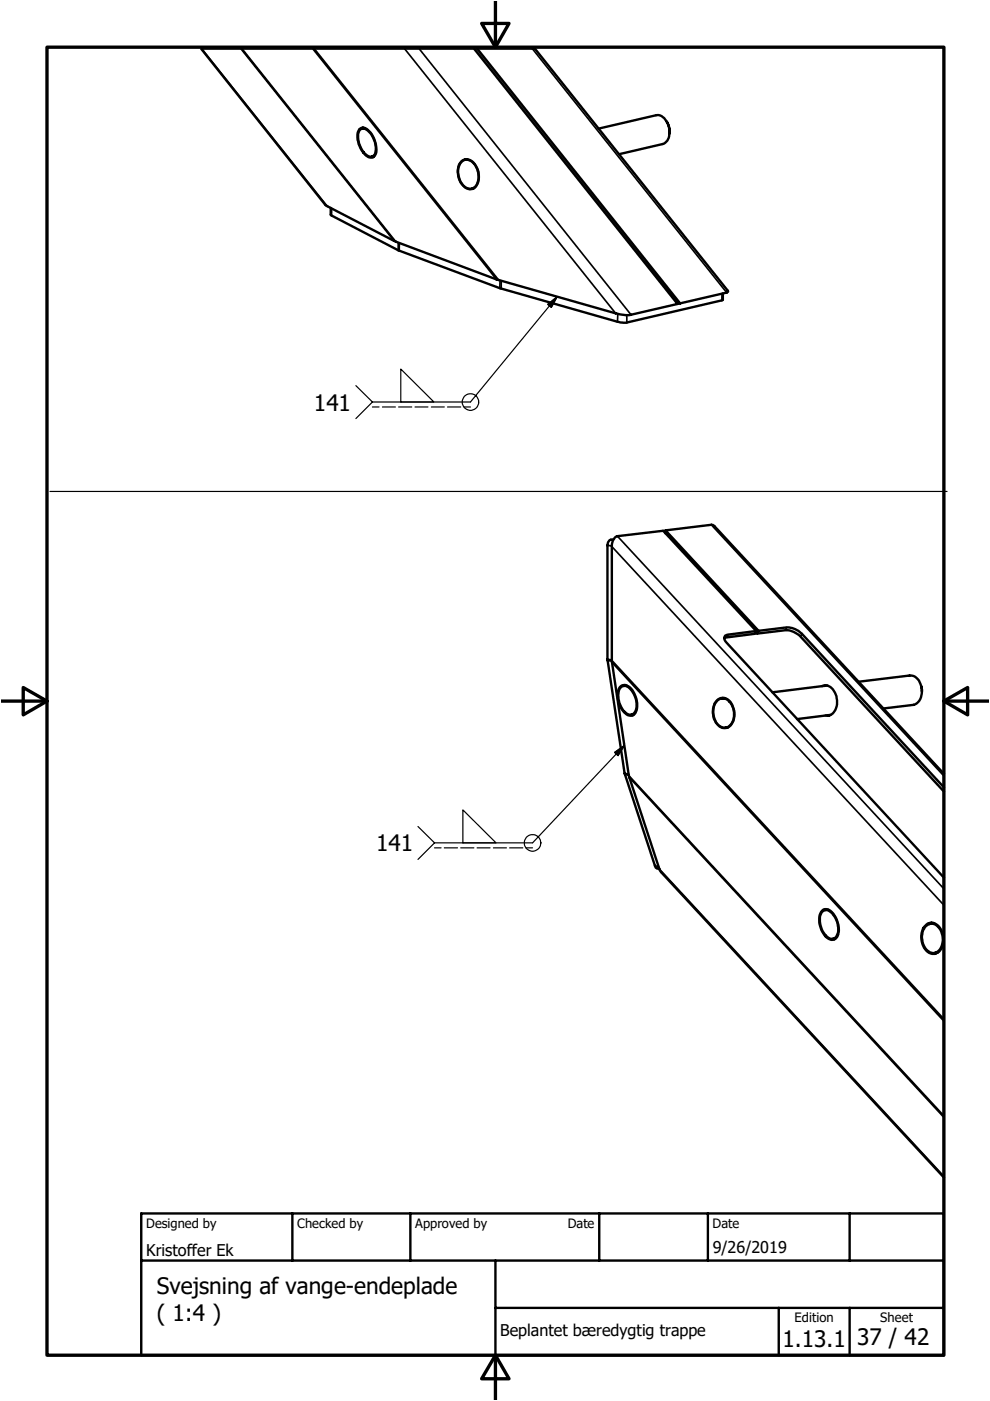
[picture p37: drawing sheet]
<svg xmlns="http://www.w3.org/2000/svg" width="210mm" height="297mm" viewBox="0 0 210 297" stroke-linecap="round" stroke-linejoin="round" font-family="sans-serif">
<defs><g id="words">
<g font-size="4.8">
<text x="66.6" y="87.1">141</text>
<text x="79.7" y="180.5">141</text>
<text x="33.2" y="274.3">Svejsning af vange-endeplade</text>
<text x="33.2" y="280.1">( 1:4 )</text>
<text x="165.9" y="285.6">1.13.1</text>
<text x="181.7" y="285.3">37 / 42</text>
</g>
<g font-size="3.4">
<text x="31" y="266.2">Kristoffer Ek</text>
<text x="151.1" y="265.7">9/26/2019</text>
<text x="106.1" y="283.3">Beplantet bæredygtig trappe</text>
</g>
<g font-size="2.7">
<text x="31" y="260.4">Designed by</text>
<text x="63" y="260.4">Checked by</text>
<text x="88.1" y="260.4">Approved by</text>
<text x="120.4" y="260.3">Date</text>
<text x="151.1" y="260.3">Date</text>
<text x="168.5" y="280.4">Edition</text>
<text x="186.6" y="280.4">Sheet</text>
</g>
</g></defs>
<g fill="none" stroke="#000" stroke-width=".35">
<path d="M42.7 10.4h70.8M42.8 10.4l26.6 33.3M51.1 10.4l32.4 40.7M51.4 10.4l32.5 40.8M66.4 10.4l38.9 48.8M66.7 10.4l39 49M85.8 10.4l44.7 56M88.9 10.4l44.9 56.3M112.9 10.4l41.2 51.6M70.3 44.2v1.5M84.4 51.4v1.7M84.7 51.5l-.1 1.6"/>
<path d="M106 59.5v1.6M106.3 59.5v1.7M131 66.6l-.1 1.6M132.9 66.8v1.6M153.1 62.2l-.1 1.5M128.8 115.6l.9 .2M129.5 114.4l.5 .1M129.7 115.9l70.5 76.1M130.9 113.7l69.3 74.8M150.8 111.3l49.4 53.3M128.8 139.8l.9 .1M154.4 134.5l-.3 .6"/>
<path d="M166.8 133l-.3 .6M170 134.4l-.3 .6M128.8 140.1l.9 .1M129.7 140l70.5 76.1M129.8 140.5l70.4 76M132.4 164l.9 .1M132.5 164.2l.8 .2M133.3 164.4l66.9 72.2M133.4 164.9l66.8 72.1M200.2 164.1v85.6M138.9 183.6l.7 .1M139.8 184.2l60.4 65.2"/>
</g>
<g fill="none" stroke="#000" stroke-width=".51">
<path d="M42.7 10.4l26.4 33.2 14.8 7.6 21.4 8 25.5 7.3a7 7 0 0 0 3 .2l9.9-2.3-43.1-54M101.2 10.4l43 53.9M113.5 10.4l40.9 51.3-.3 .3-9.9 2.3M76.2 27.4a1.25 1.25 0 0 1 1.8 .2 5.3 5.3 0 0 1 1.6 5.3 1.18 1.18 0 0 1-2 0 5.6 5.6 0 0 1-1.7-5zM76.4 27.5a1.09 1.09 0 0 1 1.6 .2 4.8 4.8 0 0 1 1.4 5.1 1.23 1.23 0 0 1-2-.2 4.8 4.8 0 0 1-1.2-4.9zM77 27.1l-.3 .2M77.4 27.1l-.6 .2M79.4 33.1l-.6 .1 .3 .1M97.8 34.4a1.84 1.84 0 0 1 3 .7 3.7 3.7 0 0 1-.3 4.7 2.07 2.07 0 0 1-2.8-1.2 3.9 3.9 0 0 1 .1-4.2zM97.9 34.1a2.06 2.06 0 0 1 3 1.1 3.7 3.7 0 0 1-.5 4.7 2.32 2.32 0 0 1-2.9-1.6 3.7 3.7 0 0 1 .4-4.2zM98.8 33.8l-.2 .1 .5-.1M100.6 39.9l-.6 .1h.3"/>
<path d="M126.9 27.3l12.2-2.9a2.77 2.77 0 0 1 2.8 2.8 2.71 2.71 0 0 1-1.4 3.3l-9.3 2.2M141.4 25.8a3.8 3.8 0 0 1 .6 2.5M70.1 44.1v1.5l.2 .1 14.3 7.4 21.5 8 25.3 7.2 1.4 .1 20.4-4.8 .1-1.4M143.4 64.1l.8 .2M130.1 114.4l-.8 .1a1.32 1.32 0 0 0-.5 1.1v24.2l3.6 24.2 6.5 19.6 .2 .4 .7 .2M141 113h.1M141.1 112.5l9.7-1.2 .6 .1 48.8 52.7M141.1 112.5v.6M141.1 112.5l19.7 21.2M160.2 134l.3 .3M160.3 133.8l-19.7-21.3-9.7 1.2a2.11 2.11 0 0 0-1.2 2.2v24.4l3.6 24.1 6.6 20.1 60.3 65.2M160.3 133.8l-5.9 .7a.84 .84 0 0 0-.8 .6 .84 .84 0 0 0 .3 1l46.3 50"/>
<path d="M160.3 133.8l-.3 .6-6.1 .7-.3 .2M160.5 134.3l6-.7a4.5 4.5 0 0 1 3.2 1.4l30.5 32.9M160.8 133.7l6.5-.7 1.3 .4 1.4 1 30.2 32.6M160.8 133.7l-.3 .6M131.5 145.6a1.65 1.65 0 0 1 2.5 .7 5.1 5.1 0 0 1 .7 4.9 1.6 1.6 0 0 1-2.6-.5 4.4 4.4 0 0 1-.6-5.1zM131.5 145.8a1.31 1.31 0 0 1 2.2 .3 4.6 4.6 0 0 1 1 4.8 1.31 1.31 0 0 1-2.4-.1 4.4 4.4 0 0 1-.8-5zM132.5 145.3l-.4 .1M132.9 145.3l-.6 .1M133.7 151.6l.4 .1M134.5 151.5l-.7 .1M151.9 148.6a1.98 1.98 0 0 1 3.4 .9 3.7 3.7 0 0 1-.9 4.7 2.07 2.07 0 0 1-2.8-1.4 4 4 0 0 1 .3-4.2zM152.1 148.6a1.88 1.88 0 0 1 3 .8 3.3 3.3 0 0 1-1 4.8 2.43 2.43 0 0 1-2.7-2.3 3.7 3.7 0 0 1 .7-3.3z"/>
<path d="M153.3 148l-.3 .1 .6-.1M153.8 154.3h.3M154.4 154.2l-.6 .1M174.3 145.5a2.25 2.25 0 0 1 2.9 1.7 3.4 3.4 0 0 1-1.3 4.5h-.9M175.1 145.3l-.3 .1M175.4 145.3l-11.6 1.5M175.5 151.6l.4 .1M176.1 151.6l-7.1 .9M182 144.5l10.8-1.3a2.39 2.39 0 0 1 2.5 2.2 3 3 0 0 1-1.7 4.1l-6.3 .7M195.3 145.5l.2 1.1M174.3 193.1a1.61 1.61 0 0 1 2.5 .7 4.7 4.7 0 0 1 .7 4.9 1.6 1.6 0 0 1-2.7-.5 4.5 4.5 0 0 1-.5-5.1zM174.3 193.4a1.21 1.21 0 0 1 1.9 0 4.4 4.4 0 0 1 1.1 5.2 1.18 1.18 0 0 1-1.9 0 4.7 4.7 0 0 1-1.3-5z"/>
<path d="M175.2 192.8l-.3 .2M175.7 192.9h-.7M176.4 199.1l.5 .1M177.2 199l-.7 .1M195.9 196.5a2.01 2.01 0 0 1 2-.8 2.01 2.01 0 0 1 1.6 1.4 3.9 3.9 0 0 1-.7 4.9 2.11 2.11 0 0 1-2.9-1 4.4 4.4 0 0 1 0-4.5zM196.1 196.6a1.92 1.92 0 0 1 3.3 .6 3.7 3.7 0 0 1-.8 4.7 2.03 2.03 0 0 1-2.7-1.4 4 4 0 0 1 .2-3.9zM197.3 195.8l-.1 .1M197.5 195.6l-.5 .3M198.1 195.8h-.8M197.8 202.1l.5 .1M198.9 201.9l-.8 .2M29.9 257.3h170.2v30h-170.2z"/>
<path d="M62 257.3v10M87 257.3v10M127.1 257.3v10M150.1 257.3v10M180.1 257.3v10M29.9 267.3h170.2M105 277.3h95.1M105 267.3v20M165.1 277.3v10M180.1 277.3v10"/>
</g>
<path d="M10 10h190.1v277.3h-190.1zM102.1 5h5.8l-2.9 5zM105 .3v9.7M.3 148.6h9.7M4.9 145.8l5.1 2.8-5.1 3zM200.1 148.6l5.1-2.8v5.8zM200.1 148.6h9.5M105 287.3l2.9 5h-5.8zM105 287.3v9.4" fill="none" stroke="#000" stroke-width=".71"/>
<g fill="none" stroke="#000" stroke-width=".25">
<path d="M85 78.2l7 7h-7zM116.1 64.5l2-1.6-1.2 2.3zM118.1 62.9l-18.3 22.3h-20.8M75.5 81.8l3.5 3.4M79 85.2l-3.5 3.5M79 86.3h1.4M81.1 86.3h2.7M84.5 86.3h2.8M88 86.3h2.7M91.5 86.3h2.7M94.9 86.3h2.8M98.4 86.3h1.4"/>
<path d="M10.6 104.2h190.2M130.3 159.5l2.1-1.5-1.4 2.2zM132.4 158l-19.5 20.7h-20.8M88.6 175.2l3.5 3.5M92.1 178.7l-3.5 3.5M92.1 179.8h1.4M94.2 179.8h2.8M97.7 179.8h2.8M98.1 171.7l7.1 7h-7.1zM101.1 179.8h2.8M104.6 179.8h2.8M108 179.8h2.8"/>
<path d="M111.5 179.8h1.4"/>
<circle cx="99.7" cy="85.2" r="1.75"/>
<circle cx="112.9" cy="178.7" r="1.77"/>
</g>
<path d="M116.1 64.5l2-1.6-1.2 2.3zM130.3 159.5l2.1-1.5-1.4 2.2z" fill="#000" stroke="#000" stroke-width=".25"/>
<use href="#words"/>
</svg>
